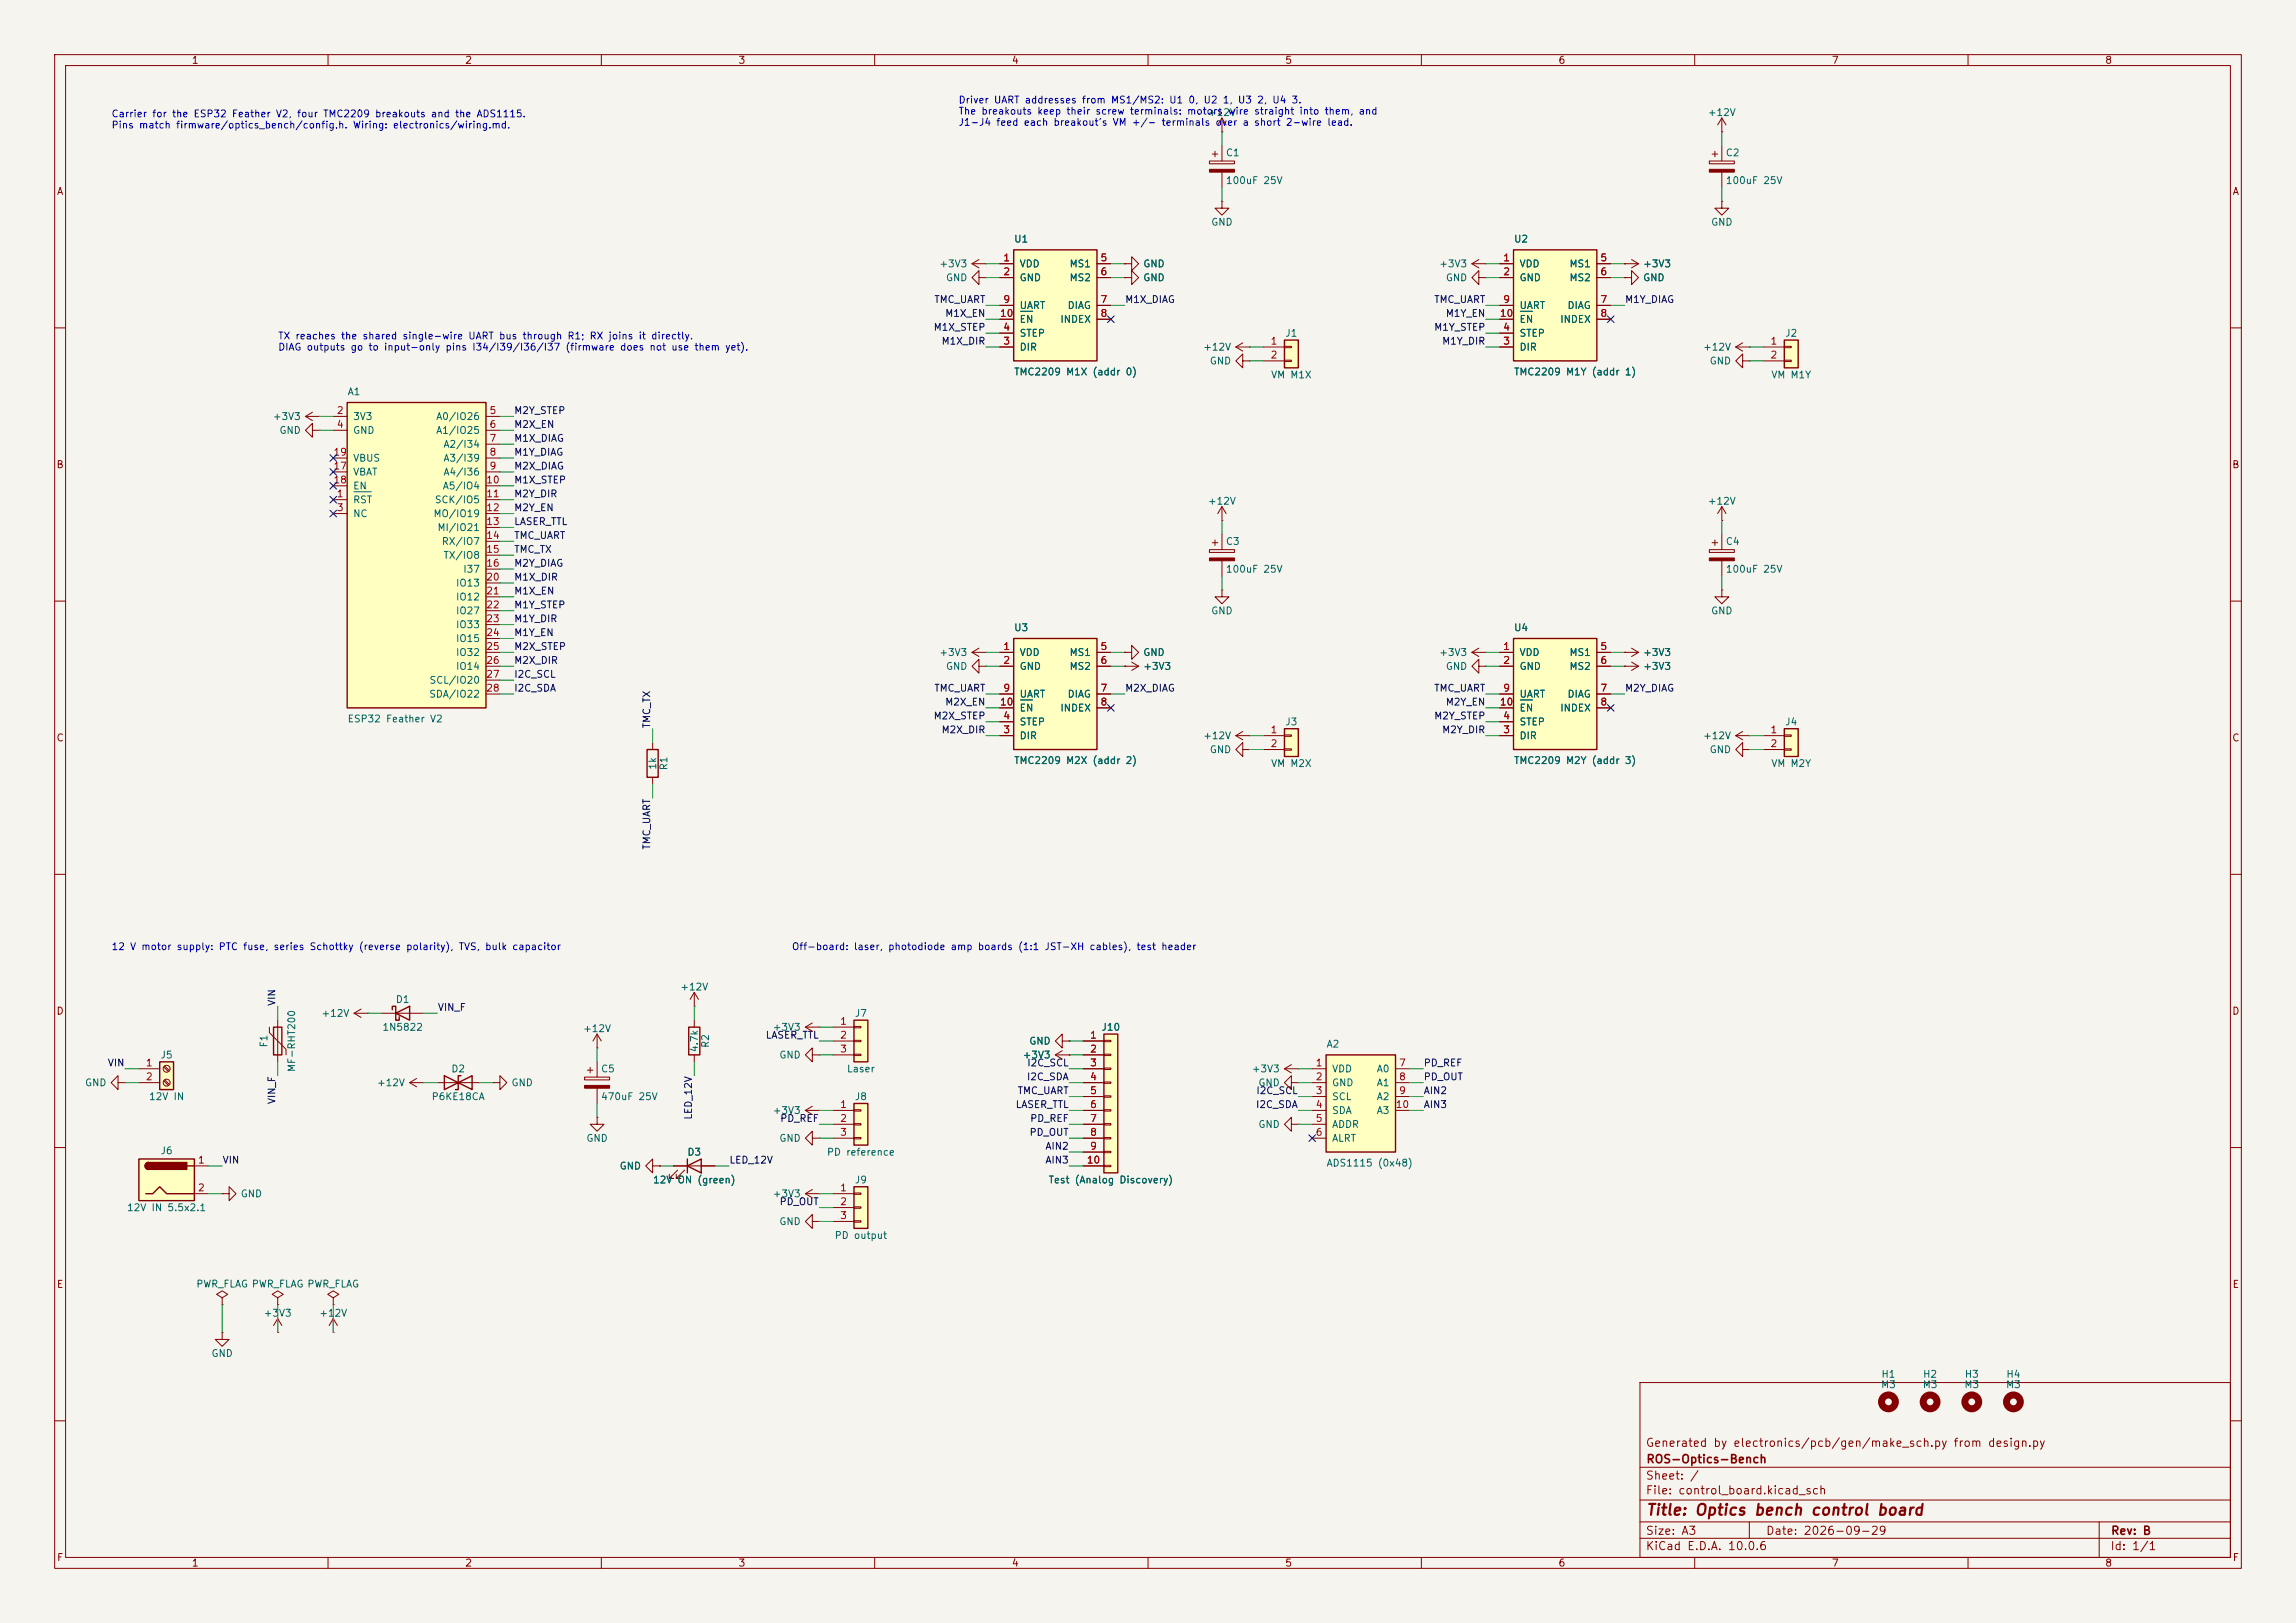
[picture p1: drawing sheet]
<svg xmlns="http://www.w3.org/2000/svg" width="420mm" height="297mm" viewBox="0 0 420 297" stroke-linecap="round" stroke-linejoin="round" font-family="sans-serif">
<defs><g id="words">
<text font-size="2" fill="#840000" x="301" y="277.8">Title: Optics bench control board</text>
<g font-size="1.5" fill="#840000">
<text x="300.9" y="265.1">Generated by electronics/pcb/gen/make_sch.py from design.py</text>
<text x="301" y="268.1">ROS-Optics-Bench</text>
<text x="300.9" y="273.8">File: control_board.kicad_sch</text>
<text x="300.9" y="271.1">Sheet: /</text>
<text x="300.9" y="281.2">Size: A3</text>
<text x="322.9" y="281.2">Date: 2026-09-29</text>
<text x="386" y="281.2">Rev: B</text>
<text x="300.9" y="284">KiCad E.D.A. 10.0.6</text>
<text x="385.9" y="284">Id: 1/1</text>
</g>
<g font-size="1.3" fill="#840000">
<text x="35" y="12">1</text>
<text x="85" y="12">2</text>
<text x="135" y="12">3</text>
<text x="185" y="12">4</text>
<text x="235" y="12">5</text>
<text x="285" y="12">6</text>
<text x="335" y="12">7</text>
<text x="385" y="12">8</text>
<text x="10.3" y="36">A</text>
<text x="408.3" y="36">A</text>
<text x="10.2" y="86">B</text>
<text x="408.2" y="86">B</text>
<text x="10.2" y="136">C</text>
<text x="408.2" y="136">C</text>
<text x="10.2" y="186">D</text>
<text x="408.2" y="186">D</text>
<text x="10.3" y="236">E</text>
<text x="408.3" y="236">E</text>
<text x="10.3" y="286">F</text>
<text x="35" y="287">1</text>
<text x="85" y="287">2</text>
<text x="135" y="287">3</text>
<text x="185" y="287">4</text>
<text x="235" y="287">5</text>
<text x="285" y="287">6</text>
<text x="335" y="287">7</text>
<text x="385" y="287">8</text>
<text x="408.3" y="286">F</text>
</g>
<g font-size="1.3" fill="#0000c2">
<text x="20.3" y="21.8">Carrier for the ESP32 Feather V2, four TMC2209 breakouts and the ADS1115.</text>
<text x="20.3" y="23.8">Pins match firmware/optics_bench/config.h. Wiring: electronics/wiring.md.</text>
<text x="175.2" y="19.2">Driver UART addresses from MS1/MS2: U1 0, U2 1, U3 2, U4 3.</text>
<text x="175.2" y="21.3">The breakouts keep their screw terminals: motors wire straight into them, and</text>
<text x="175.2" y="23.3">J1-J4 feed each breakout's VM +/- terminals over a short 2-wire lead.</text>
<text x="50.8" y="62.4">TX reaches the shared single-wire UART bus through R1; RX joins it directly.</text>
<text x="50.8" y="64.5">DIAG outputs go to input-only pins I34/I39/I36/I37 (firmware does not use them yet).</text>
<text x="20.3" y="174.2">12 V motor supply: PTC fuse, series Schottky (reverse polarity), TVS, bulk capacitor</text>
<text x="144.8" y="174.2">Off-board: laser, photodiode amp boards (1:1 JST-XH cables), test header</text>
</g>
<g font-size="1.3" fill="#006464">
<text x="220.9" y="21.5">+12V</text>
<text x="312.3" y="21.5">+12V</text>
<text x="224.1" y="28.9">C1</text>
<text x="315.6" y="28.9">C2</text>
<text x="224.1" y="34">100uF 25V</text>
<text x="315.6" y="34">100uF 25V</text>
<text x="221.5" y="41.6">GND</text>
<text x="312.9" y="41.6">GND</text>
<text x="185.4" y="44.7">U1</text>
<text x="276.8" y="44.7">U2</text>
<text x="171.7" y="49.2">+3V3</text>
<text x="172.9" y="51.8">GND</text>
<text x="186.4" y="49.2">VDD</text>
<text x="186.4" y="51.8">GND</text>
<text x="195.5" y="49.2">MS1</text>
<text x="195.5" y="51.8">MS2</text>
<text x="209" y="49.2">GND</text>
<text x="209" y="51.8">GND</text>
<text x="263.2" y="49.2">+3V3</text>
<text x="264.4" y="51.8">GND</text>
<text x="277.8" y="49.2">VDD</text>
<text x="277.8" y="51.8">GND</text>
<text x="287" y="49.2">MS1</text>
<text x="287" y="51.8">MS2</text>
<text x="300.5" y="49.2">+3V3</text>
<text x="300.5" y="51.8">GND</text>
<text x="186.4" y="56.8">UART</text>
<text x="186.4" y="59.4">EN</text>
<text x="193.9" y="59.4">INDEX</text>
<text x="195.2" y="56.8">DIAG</text>
<text x="277.8" y="56.8">UART</text>
<text x="277.8" y="59.4">EN</text>
<text x="285.3" y="59.4">INDEX</text>
<text x="286.6" y="56.8">DIAG</text>
<text x="186.4" y="64.5">DIR</text>
<text x="186.4" y="61.9">STEP</text>
<text x="220" y="64.5">+12V</text>
<text x="235" y="61.9">J1</text>
<text x="277.8" y="64.5">DIR</text>
<text x="277.8" y="61.9">STEP</text>
<text x="311.4" y="64.5">+12V</text>
<text x="326.4" y="61.9">J2</text>
<text x="185.4" y="69">TMC2209 M1X (addr 0)</text>
<text x="221.2" y="67">GND</text>
<text x="232.4" y="69.5">VM M1X</text>
<text x="276.8" y="69">TMC2209 M1Y (addr 1)</text>
<text x="312.6" y="67">GND</text>
<text x="323.9" y="69.5">VM M1Y</text>
<text x="49.8" y="77.2">+3V3</text>
<text x="63.5" y="72.6">A1</text>
<text x="64.5" y="77.2">3V3</text>
<text x="79.7" y="77.2">A0/IO26</text>
<text x="51" y="79.7">GND</text>
<text x="64.5" y="79.7">GND</text>
<text x="79.7" y="79.7">A1/IO25</text>
<text x="81" y="82.2">A2/I34</text>
<text x="64.5" y="87.3">VBAT</text>
<text x="64.5" y="89.9">EN</text>
<text x="64.5" y="84.8">VBUS</text>
<text x="80.9" y="89.9">A5/IO4</text>
<text x="81" y="84.8">A3/I39</text>
<text x="81" y="87.3">A4/I36</text>
<text x="64.5" y="92.4">RST</text>
<text x="64.5" y="94.9">NC</text>
<text x="79.2" y="94.9">MO/IO19</text>
<text x="79.4" y="92.4">SCK/IO5</text>
<text x="220.9" y="92.7">+12V</text>
<text x="312.3" y="92.7">+12V</text>
<text x="79.9" y="97.5">MI/IO21</text>
<text x="80.7" y="100">RX/IO7</text>
<text x="224.1" y="100">C3</text>
<text x="315.6" y="100">C4</text>
<text x="81" y="102.6">TX/IO8</text>
<text x="83.3" y="107.6">IO13</text>
<text x="84.6" y="105.1">I37</text>
<text x="224.1" y="105.1">100uF 25V</text>
<text x="315.6" y="105.1">100uF 25V</text>
<text x="83.3" y="110.2">IO12</text>
<text x="83.3" y="112.7">IO27</text>
<text x="221.5" y="112.7">GND</text>
<text x="312.9" y="112.7">GND</text>
<text x="83.3" y="115.3">IO33</text>
<text x="83.3" y="117.8">IO15</text>
<text x="185.4" y="115.8">U3</text>
<text x="276.8" y="115.8">U4</text>
<text x="78.5" y="125.4">SCL/IO20</text>
<text x="83.3" y="120.3">IO32</text>
<text x="83.3" y="122.9">IO14</text>
<text x="171.7" y="120.3">+3V3</text>
<text x="172.9" y="122.9">GND</text>
<text x="186.4" y="120.3">VDD</text>
<text x="186.4" y="122.9">GND</text>
<text x="195.5" y="120.3">MS1</text>
<text x="195.5" y="122.9">MS2</text>
<text x="209" y="120.3">GND</text>
<text x="209" y="122.9">+3V3</text>
<text x="263.2" y="120.3">+3V3</text>
<text x="264.4" y="122.9">GND</text>
<text x="277.8" y="120.3">VDD</text>
<text x="277.8" y="122.9">GND</text>
<text x="287" y="120.3">MS1</text>
<text x="287" y="122.9">MS2</text>
<text x="300.5" y="120.3">+3V3</text>
<text x="300.5" y="122.9">+3V3</text>
<text x="78.4" y="128">SDA/IO22</text>
<text x="186.4" y="128">UART</text>
<text x="186.4" y="130.5">EN</text>
<text x="193.9" y="130.5">INDEX</text>
<text x="195.2" y="128">DIAG</text>
<text x="277.8" y="128">UART</text>
<text x="277.8" y="130.5">EN</text>
<text x="285.3" y="130.5">INDEX</text>
<text x="286.6" y="128">DIAG</text>
<text x="63.5" y="132.5">ESP32 Feather V2</text>
<text x="186.4" y="135.6">DIR</text>
<text x="186.4" y="133">STEP</text>
<text x="220" y="135.6">+12V</text>
<text x="235" y="133">J3</text>
<text x="277.8" y="135.6">DIR</text>
<text x="277.8" y="133">STEP</text>
<text x="311.4" y="135.6">+12V</text>
<text x="326.4" y="133">J4</text>
<text x="120.3" y="140.9" transform="rotate(-90 120.3 140.9)">1k</text>
<text x="122.4" y="141.1" transform="rotate(-90 122.4 141.1)">R1</text>
<text x="185.4" y="140.1">TMC2209 M2X (addr 2)</text>
<text x="221.2" y="138.1">GND</text>
<text x="232.4" y="140.7">VM M2X</text>
<text x="276.8" y="140.1">TMC2209 M2Y (addr 3)</text>
<text x="312.6" y="138.1">GND</text>
<text x="323.9" y="140.7">VM M2Y</text>
<text x="72.3" y="183.8">D1</text>
<text x="124.3" y="181.6">+12V</text>
<text x="49.2" y="191.8" transform="rotate(-90 49.2 191.8)">F1</text>
<text x="58.7" y="186.4">+12V</text>
<text x="69.8" y="188.9">1N5822</text>
<text x="106.6" y="189.2">+12V</text>
<text x="130" y="191.9" transform="rotate(-90 130 191.9)">R2</text>
<text x="141.2" y="188.9">+3V3</text>
<text x="156.3" y="186.4">J7</text>
<text x="188.2" y="191.5">GND</text>
<text x="201.4" y="188.9">J10</text>
<text x="29.3" y="194">J5</text>
<text x="54.3" y="196.3" transform="rotate(-90 54.3 196.3)">MF-RHT200</text>
<text x="82.5" y="196.5">D2</text>
<text x="109.8" y="196.5">C5</text>
<text x="128" y="192.7" transform="rotate(-90 128 192.7)">4.7k</text>
<text x="142.5" y="194">GND</text>
<text x="154.8" y="196.5">Laser</text>
<text x="187" y="194">+3V3</text>
<text x="228.9" y="196.5">+3V3</text>
<text x="242.6" y="192">A2</text>
<text x="243.6" y="196.5">VDD</text>
<text x="251.7" y="196.5">A0</text>
<text x="15.5" y="199.1">GND</text>
<text x="27.1" y="201.6">12V IN</text>
<text x="68.9" y="199.1">+12V</text>
<text x="78.9" y="201.6">P6KE18CA</text>
<text x="93.5" y="199.1">GND</text>
<text x="109.8" y="201.6">470uF 25V</text>
<text x="156.3" y="201.6">J8</text>
<text x="230.1" y="199.1">GND</text>
<text x="243.6" y="199.1">GND</text>
<text x="243.6" y="201.6">SCL</text>
<text x="251.7" y="199.1">A1</text>
<text x="251.7" y="201.6">A2</text>
<text x="107.2" y="209.2">GND</text>
<text x="141.2" y="204.2">+3V3</text>
<text x="142.5" y="209.2">GND</text>
<text x="230.1" y="206.7">GND</text>
<text x="243.6" y="204.2">SDA</text>
<text x="243.6" y="206.7">ADDR</text>
<text x="243.6" y="209.2">ALRT</text>
<text x="251.7" y="204.2">A3</text>
<text x="29.3" y="211.5">J6</text>
<text x="113.2" y="214.3">GND</text>
<text x="125.6" y="211.8">D3</text>
<text x="151.2" y="211.8">PD reference</text>
<text x="242.6" y="213.8">ADS1115 (0x48)</text>
<text x="23.1" y="221.9">12V IN 5.5x2.1</text>
<text x="43.9" y="219.4">GND</text>
<text x="119.3" y="216.9">12V ON (green)</text>
<text x="141.2" y="219.4">+3V3</text>
<text x="156.3" y="216.9">J9</text>
<text x="191.7" y="216.9">Test (Analog Discovery)</text>
<text x="142.5" y="224.5">GND</text>
<text x="152.6" y="227">PD output</text>
<text x="35.8" y="235.9">PWR_FLAG PWR_FLAG PWR_FLAG</text>
<text x="48.1" y="241.2">+3V3</text>
<text x="58.3" y="241.2">+12V</text>
<text x="38.6" y="248.6">GND</text>
<text x="344" y="254.3">M3</text>
<text x="344" y="252.4">H1</text>
<text x="351.6" y="254.3">M3</text>
<text x="351.7" y="252.4">H2</text>
<text x="359.2" y="254.3">M3</text>
<text x="359.3" y="252.4">H3</text>
<text x="366.8" y="254.3">M3</text>
<text x="366.9" y="252.4">H4</text>
</g>
<g font-size="1.3" fill="#a90000">
<text x="183.4" y="48.1">1</text>
<text x="183.4" y="50.7">2</text>
<text x="201.2" y="48.1">5</text>
<text x="201.2" y="50.7">6</text>
<text x="274.9" y="48.1">1</text>
<text x="274.9" y="50.7">2</text>
<text x="292.6" y="48.1">5</text>
<text x="292.6" y="50.7">6</text>
<text x="182.8" y="58.3">10</text>
<text x="183.4" y="55.7">9</text>
<text x="201.2" y="55.7">7</text>
<text x="201.2" y="58.3">8</text>
<text x="274.3" y="58.3">10</text>
<text x="274.9" y="55.7">9</text>
<text x="292.6" y="55.7">7</text>
<text x="292.6" y="58.3">8</text>
<text x="183.4" y="63.4">3</text>
<text x="183.4" y="60.8">4</text>
<text x="232.3" y="63.4">1</text>
<text x="232.3" y="65.9">2</text>
<text x="274.9" y="63.4">3</text>
<text x="274.9" y="60.8">4</text>
<text x="323.8" y="63.4">1</text>
<text x="323.8" y="65.9">2</text>
<text x="61.5" y="76.1">2</text>
<text x="89.4" y="76.1">5</text>
<text x="60.9" y="83.7">19</text>
<text x="61.5" y="78.6">4</text>
<text x="89.4" y="78.6">6</text>
<text x="89.4" y="81.1">7</text>
<text x="89.4" y="83.7">8</text>
<text x="60.9" y="86.2">17</text>
<text x="60.9" y="88.8">18</text>
<text x="88.8" y="88.8">10</text>
<text x="89.4" y="86.2">9</text>
<text x="61.5" y="91.3">1</text>
<text x="61.5" y="93.8">3</text>
<text x="88.8" y="91.3">11</text>
<text x="88.8" y="93.8">12</text>
<text x="88.8" y="96.4">13</text>
<text x="88.8" y="98.9">14</text>
<text x="88.8" y="101.5">15</text>
<text x="88.8" y="104">16</text>
<text x="88.8" y="106.5">20</text>
<text x="88.8" y="109.1">21</text>
<text x="88.8" y="111.6">22</text>
<text x="88.8" y="114.2">23</text>
<text x="88.8" y="116.7">24</text>
<text x="88.8" y="119.2">25</text>
<text x="183.4" y="119.2">1</text>
<text x="201.2" y="119.2">5</text>
<text x="274.9" y="119.2">1</text>
<text x="292.6" y="119.2">5</text>
<text x="88.8" y="121.8">26</text>
<text x="88.8" y="124.3">27</text>
<text x="183.4" y="121.8">2</text>
<text x="201.2" y="121.8">6</text>
<text x="274.9" y="121.8">2</text>
<text x="292.6" y="121.8">6</text>
<text x="88.8" y="126.9">28</text>
<text x="182.8" y="129.4">10</text>
<text x="183.4" y="131.9">4</text>
<text x="183.4" y="126.9">9</text>
<text x="201.2" y="126.9">7</text>
<text x="201.2" y="129.4">8</text>
<text x="274.3" y="129.4">10</text>
<text x="274.9" y="131.9">4</text>
<text x="274.9" y="126.9">9</text>
<text x="292.6" y="126.9">7</text>
<text x="292.6" y="129.4">8</text>
<text x="183.4" y="134.5">3</text>
<text x="232.3" y="134.5">1</text>
<text x="232.3" y="137">2</text>
<text x="274.9" y="134.5">3</text>
<text x="323.8" y="134.5">1</text>
<text x="323.8" y="137">2</text>
<text x="153.6" y="187.8">1</text>
<text x="153.6" y="190.4">2</text>
<text x="199.3" y="190.4">1</text>
<text x="26.6" y="195.4">1</text>
<text x="26.6" y="198">2</text>
<text x="153.6" y="192.9">3</text>
<text x="199.3" y="192.9">2</text>
<text x="199.3" y="195.4">3</text>
<text x="199.3" y="198">4</text>
<text x="240.6" y="195.4">1</text>
<text x="240.6" y="198">2</text>
<text x="255.8" y="195.4">7</text>
<text x="255.8" y="198">8</text>
<text x="153.6" y="203.1">1</text>
<text x="199.3" y="200.5">5</text>
<text x="199.3" y="203.1">6</text>
<text x="240.6" y="200.5">3</text>
<text x="240.6" y="203.1">4</text>
<text x="255.2" y="203.1">10</text>
<text x="255.8" y="200.5">9</text>
<text x="153.6" y="205.6">2</text>
<text x="153.6" y="208.1">3</text>
<text x="199.3" y="205.6">7</text>
<text x="199.3" y="208.1">8</text>
<text x="240.6" y="205.6">5</text>
<text x="240.6" y="208.1">6</text>
<text x="36.1" y="213.2">1</text>
<text x="198.7" y="213.2">10</text>
<text x="199.3" y="210.7">9</text>
<text x="36.1" y="218.3">2</text>
<text x="153.6" y="218.3">1</text>
<text x="153.6" y="220.8">2</text>
<text x="153.6" y="223.4">3</text>
</g>
<g font-size="1.3" fill="#0f0f0f">
<text x="170.8" y="55.8">TMC_UART</text>
<text x="172.8" y="58.3">M1X_EN</text>
<text x="205.7" y="55.8">M1X_DIAG</text>
<text x="262.2" y="55.8">TMC_UART</text>
<text x="264.4" y="58.3">M1Y_EN</text>
<text x="297.2" y="55.8">M1Y_DIAG</text>
<text x="170.7" y="60.8">M1X_STEP</text>
<text x="172.1" y="63.4">M1X_DIR</text>
<text x="262.2" y="60.8">M1Y_STEP</text>
<text x="263.7" y="63.4">M1Y_DIR</text>
<text x="94" y="76.1">M2Y_STEP</text>
<text x="94" y="78.6">M2X_EN</text>
<text x="94" y="81.2">M1X_DIAG</text>
<text x="94" y="83.7">M1Y_DIAG</text>
<text x="94" y="86.2">M2X_DIAG</text>
<text x="94" y="88.8">M1X_STEP</text>
<text x="94" y="91.3">M2Y_DIR</text>
<text x="94" y="93.9">M2Y_EN</text>
<text x="94" y="96.4">LASER_TTL</text>
<text x="94" y="101.5">TMC_TX</text>
<text x="94" y="98.9">TMC_UART</text>
<text x="94" y="104">M2Y_DIAG</text>
<text x="94" y="106.6">M1X_DIR</text>
<text x="94" y="109.1">M1X_EN</text>
<text x="94" y="111.6">M1Y_STEP</text>
<text x="94" y="119.3">M2X_STEP</text>
<text x="94" y="114.2">M1Y_DIR</text>
<text x="94" y="116.7">M1Y_EN</text>
<text x="94" y="121.8">M2X_DIR</text>
<text x="94" y="124.3">I2C_SCL</text>
<text x="94" y="126.9">I2C_SDA</text>
<text x="170.7" y="132">M2X_STEP</text>
<text x="170.8" y="126.9">TMC_UART</text>
<text x="172.8" y="129.4">M2X_EN</text>
<text x="205.7" y="126.9">M2X_DIAG</text>
<text x="262.2" y="126.9">TMC_UART</text>
<text x="262.2" y="132">M2Y_STEP</text>
<text x="264.4" y="129.4">M2Y_EN</text>
<text x="297.2" y="126.9">M2Y_DIAG</text>
<text x="119.3" y="133.4" transform="rotate(-90 119.3 133.4)">TMC_TX</text>
<text x="172.1" y="134.5">M2X_DIR</text>
<text x="263.7" y="134.5">M2Y_DIR</text>
<text x="119.3" y="155.6" transform="rotate(-90 119.3 155.6)">TMC_UART</text>
<text x="50.7" y="184.2" transform="rotate(-90 50.7 184.2)">VIN</text>
<text x="80" y="185.3">VIN_F</text>
<text x="140" y="190.4">LASER_TTL</text>
<text x="19.6" y="195.5">VIN</text>
<text x="187.7" y="198">I2C_SDA</text>
<text x="187.8" y="195.5">I2C_SCL</text>
<text x="260.3" y="195.5">PD_REF</text>
<text x="260.3" y="198">PD_OUT</text>
<text x="50.7" y="202.2" transform="rotate(-90 50.7 202.2)">VIN_F</text>
<text x="185.7" y="203.1">LASER_TTL</text>
<text x="186" y="200.5">TMC_UART</text>
<text x="229.6" y="203.1">I2C_SDA</text>
<text x="229.7" y="200.5">I2C_SCL</text>
<text x="260.3" y="200.5">AIN2</text>
<text x="260.3" y="203.1">AIN3</text>
<text x="126.9" y="205" transform="rotate(-90 126.9 205)">LED_12V</text>
<text x="142.6" y="205.6">PD_REF</text>
<text x="188.2" y="208.2">PD_OUT</text>
<text x="188.3" y="205.6">PD_REF</text>
<text x="40.6" y="213.2">VIN</text>
<text x="133.3" y="213.2">LED_12V</text>
<text x="191.1" y="210.7">AIN2</text>
<text x="191.1" y="213.2">AIN3</text>
<text x="142.5" y="220.9">PD_OUT</text>
</g>
</g></defs>
<path d="M0 0h420v297h-420z" fill="#f5f4ef" stroke="#f5f4ef" stroke-width=".18"/>
<g fill="none" stroke="#840000" stroke-width=".18">
<path d="M10 10h400v277h-400zM12 12h396v273h-396zM60 10v2M110 10v2M160 10v2M210 10v2M260 10v2M310 10v2M360 10v2M312.7 29.5h4.5v.5h-4.5zM313.2 28.2h1M313.7 27.7v1"/>
<path d="M315 24.1h.1M315 36.8v1.3h1.2l-1.2 1.3-1.3-1.3h1.3M315 36.8h.1M315 21.6v2.5M315 26.7v2.8M315 31.5v2.8M315 21.6l-.8 1.3M315 21.6l.7 1.3M10 60h2M408 60h2M10 110h2M269.2 119.4l1.3 .7"/>
<path d="M269.2 119.4h2.6M270.5 118.6l-1.3 .8M271.8 119.4h.1M408 110h2M270.5 121.9v-1.2l-1.3 1.2 1.3 1.3v-1.3h1.3M271.8 121.9h.1M10 160h2M408 160h2M10 210h2M408 210h2M300 253h108v32h-108zM10 260h2"/>
<path d="M300 278.5h108M300 274.5h108M300 268.5h108M320 278.5v3M384 278.5v6.5M408 260h2M60 285v2M110 285v2M160 285v2M210 285v2M260 285v2M300 281.5h108"/>
<path d="M310 285v2M360 285v2"/>
</g>
<path d="M312.7 31h4.5v.5h-4.5z" fill="#840000" stroke="#840000" stroke-width=".18"/>
<path d="M326.4 62.2h2.5v5.1h-2.5z" fill="#ffffc2"/>
<path d="M326.4 62.2h2.5v5.1h-2.5z" fill="none" stroke="#840000" stroke-width=".25"/>
<g fill="none" stroke="#840000" stroke-width=".18">
<path d="M317.5 63.5h2.5M317.5 63.5l1.3 .8M318.8 66v-1.2l-1.3 1.2 1.3 1.3v-1.3h1.2M318.8 62.7l-1.3 .8M320 63.5h.1M320 66h.1M322.6 63.5h3.8M322.6 66h3.8M326.4 63.4h1.3v.2h-1.3zM326.4 65.9h1.3v.3h-1.3zM297.2 119.4h.1M297.2 119.4h2.5"/>
<path d="M298.4 118.6l1.3 .8M299.7 119.4l-1.3 .7M297.2 121.9h.1M297.2 121.9h2.5M298.4 121.2l1.3 .7M299.7 121.9l-1.3 .8"/>
</g>
<path d="M185.4 45.7h15.3v20.3h-15.3z" fill="#ffffc2"/>
<path d="M185.4 45.7h15.3v20.3h-15.3z" fill="none" stroke="#840000" stroke-width=".25"/>
<path d="M182.9 48.3h2.5M182.9 50.8h2.5M182.9 55.9h2.5M182.9 58.4h2.5M200.7 48.3h2.5M200.7 50.8h2.5M200.7 55.9h2.5M200.7 58.4h2.5M182.9 63.5h2.5M182.9 61h2.5" fill="none" stroke="#840000" stroke-width=".18"/>
<path d="M186.7 57h2.2" fill="none" stroke="#006464" stroke-width=".18"/>
<path d="M63.5 73.7h25.4v55.8h-25.4z" fill="#ffffc2"/>
<path d="M63.5 73.7h25.4v55.8h-25.4z" fill="none" stroke="#840000" stroke-width=".25"/>
<g fill="none" stroke="#840000" stroke-width=".18">
<path d="M177.8 48.3l1.3 .7M177.8 48.3h2.5M179.1 47.5l-1.3 .8M180.3 48.3h.1M55.9 76.2h2.5M55.9 76.2l1.2 .8M57.1 78.7v-1.2l-1.2 1.2 1.2 1.3v-1.3h1.3M57.1 75.4l-1.2 .8M58.4 76.2h.1M58.4 78.7h.1M61 76.2h2.5M61 78.7h2.5"/>
<path d="M88.9 76.2h2.5M88.9 78.7h2.5M61 91.4h2.5M61 94h2.5M61 83.8h2.5M61 86.4h2.5M61 88.9h2.5M88.9 91.4h2.5M88.9 94h2.5M88.9 81.3h2.5M88.9 83.8h2.5M88.9 86.4h2.5"/>
<path d="M88.9 88.9h2.5M88.9 96.5h2.5M88.9 99.1h2.5M88.9 101.6h2.5M88.9 104.1h2.5M88.9 106.7h2.5M88.9 109.2h2.5M88.9 111.8h2.5M88.9 114.3h2.5M88.9 116.8h2.5M88.9 119.4h2.5M88.9 121.9h2.5"/>
<path d="M88.9 124.5h2.5M88.9 127h2.5"/>
</g>
<path d="M64.7 90h3.2" fill="none" stroke="#006464" stroke-width=".18"/>
<path d="M276.9 45.7h15.2v20.3h-15.2z" fill="#ffffc2"/>
<path d="M276.9 45.7h15.2v20.3h-15.2zM118.4 137.2h2v5h-2zM50 188h1.6v5h-1.6zM71.8 184.8v-.6h.6v2.5h.6v-.6M72.4 185.4l2.5-1.2v2.5zM81.3 196.9v2.5l5.1-2.5v2.5zM84.3 196.9h-.5v2.5h-.5" fill="none" stroke="#840000" stroke-width=".25"/>
<g fill="none" stroke="#840000" stroke-width=".18">
<path d="M179.1 50.8v-1.3l-1.3 1.3 1.3 1.3v-1.3h1.2M180.3 50.8h.1M205.7 48.3h1.3v-1.3l1.3 1.3-1.3 1.2v-1.2M205.7 48.3h.1M205.7 50.8h1.3v-1.3l1.3 1.3-1.3 1.3v-1.3M205.7 50.8h.1M269.2 48.3h2.6M269.2 48.3l1.3 .7M270.5 50.8v-1.3l-1.3 1.3 1.3 1.3v-1.3h1.3M270.5 47.5l-1.3 .8M271.8 48.3h.1M271.8 50.8h.1"/>
<path d="M274.3 48.3h2.6M274.3 50.8h2.6M274.3 55.9h2.6M274.3 58.4h2.6M292.1 48.3h2.5M292.1 50.8h2.5M292.1 55.9h2.5M292.1 58.4h2.5M297.2 48.3h.1M297.2 50.8h1.2v-1.3l1.3 1.3-1.3 1.3v-1.3M297.2 50.8h.1M297.2 48.3h2.5"/>
<path d="M298.4 47.5l1.3 .8M299.7 48.3l-1.3 .7M274.3 63.5h2.6M274.3 61h2.6M221.7 99.3h1.1M222.2 98.8v1M223.5 95.3h.1M223.5 92.7v2.6M223.5 97.8v2.8M223.5 92.7l-.7 1.3M223.5 92.7l.8 1.3M221.2 100.6h4.6v.5h-4.6z"/>
<path d="M223.5 102.6v2.8M119.4 135.9v1.3M119.4 142.2v1.3M49.3 188v1l3 3v1M50.8 186.7v7.6M64.8 185.4h2.5M64.8 185.4l1.2 .8M66 184.7l-1.2 .7M67.3 185.4h.1M69.8 185.4h7.7M74.9 198.1h2.6M74.9 198.1l1.3 .8"/>
<path d="M76.2 197.4l-1.3 .7M77.5 198.1h.1M80 198.1h7.6M90.2 198.1h1.2v-1.2l1.3 1.2-1.3 1.3v-1.3M90.2 198.1h.1M50.8 243.8h.1M50.8 241.3l-.8 1.3M50.8 241.3l.8 1.3M50.8 241.3v2.5"/>
</g>
<path d="M278.1 57h2.2" fill="none" stroke="#006464" stroke-width=".18"/>
<path d="M221.2 102.1h4.6v.5h-4.6z" fill="#840000" stroke="#840000" stroke-width=".18"/>
<path d="M29.2 194.3h2.5v5.1h-2.5z" fill="#ffffc2"/>
<path d="M29.2 194.3h2.5v5.1h-2.5z" fill="none" stroke="#840000" stroke-width=".25"/>
<g fill="none" stroke="#840000" stroke-width=".18">
<path d="M25.4 195.6h3.8M25.4 198.1h3.8M29.9 195.2l.9 .9M29.9 197.8l.9 .8M30.1 195.1l.9 .8M30.1 197.6l.9 .9"/>
<circle cx="30.5" cy="198.1" r=".63"/>
<circle cx="30.5" cy="195.6" r=".63"/>
</g>
<path d="M242.6 193h12.7v17.8h-12.7z" fill="#ffffc2"/>
<path d="M242.6 193h12.7v17.8h-12.7z" fill="none" stroke="#840000" stroke-width=".25"/>
<path d="M223.5 108v1.2h1.3l-1.3 1.3-1.3-1.3h1.3M223.5 108h.1M240 195.6h2.6M240 198.1h2.6M255.3 195.6h2.5M255.3 198.1h2.5M240 200.7h2.6M240 203.2h2.6M240 205.7h2.6M240 208.3h2.6M255.3 200.7h2.5M255.3 203.2h2.5" fill="none" stroke="#840000" stroke-width=".18"/>
<path d="M234.9 133.4h2.6v5h-2.6z" fill="#ffffc2"/>
<path d="M234.9 133.4h2.6v5h-2.6z" fill="none" stroke="#840000" stroke-width=".25"/>
<g fill="none" stroke="#840000" stroke-width=".18">
<path d="M226.1 134.6h2.5M226.1 134.6l1.2 .8M227.3 133.9l-1.2 .7M228.6 134.6h.1M231.1 134.6h3.8M231.1 137.2h3.8M234.9 134.5h1.3v.2h-1.3zM234.9 137h1.3v.3h-1.3zM21.6 198.1v-1.2l-1.3 1.2 1.3 1.3v-1.3h1.3M22.9 198.1h.1M234.9 195.6l1.3 .7M234.9 195.6h2.6"/>
<path d="M236.2 198.1v-1.2l-1.3 1.2 1.3 1.3v-1.3h1.3M236.2 194.8l-1.3 .8M237.5 198.1h.1M237.5 195.6h.1M236.2 205.7v-1.2l-1.3 1.2 1.3 1.3v-1.3h1.3M237.5 205.7h.1"/>
</g>
<path d="M25.4 212.1h10.2v7.6h-10.2z" fill="#ffffc2"/>
<path d="M25.4 212.1h10.2v7.6h-10.2zM26.7 218.4h1.2l1.3-1.2 1.3 1.2h5.1M27.2 212.7a.64 .64 0 0 0-.7 .7 .64 .64 0 0 0 .7 .6M34.3 213.4h1.3" fill="none" stroke="#840000" stroke-width=".25"/>
<g fill="#840000" stroke="#840000" stroke-width=".25">
<path d="M26.7 212.9l.5-.2v1.3a.63 .63 0 0 1-.6-.4 .63 .63 0 0 1 .1-.7z"/>
<path d="M27.2 212.7h7v1.3h-7z"/>
</g>
<g fill="none" stroke="#840000" stroke-width=".18">
<path d="M227.3 137.2v-1.3l-1.2 1.3 1.2 1.2v-1.2h1.3M228.6 137.2h.1M35.6 213.4h2.5M35.6 218.4h2.5M40.6 218.4h1.3v-1.2l1.3 1.2-1.3 1.3v-1.3M40.6 218.4h.1M40.6 237.5l1.1-.6-1.1-.7-1 .7 1 .6v1.3M40.6 238.8h.1M50.8 237.5l1-.6-1-.7-1 .7 1 .6v1.3M50.8 238.8h.1M61 237.5l1-.6-1-.7-1.1 .7 1.1 .6v1.3M61 238.8h.1"/>
<path d="M61 243.8h.1M61 241.3l-.8 1.3M61 241.3l.7 1.3M61 241.3v2.5"/>
</g>
<path d="M185.4 116.8h15.3v20.4h-15.3z" fill="#ffffc2"/>
<path d="M185.4 116.8h15.3v20.4h-15.3zM126 188h2v5h-2z" fill="none" stroke="#840000" stroke-width=".25"/>
<g fill="none" stroke="#840000" stroke-width=".18">
<path d="M177.8 119.4h2.5M177.8 119.4l1.3 .7M179.1 118.6l-1.3 .8M180.3 119.4h.1M182.9 119.4h2.5M200.7 119.4h2.5M179.1 121.9v-1.2l-1.3 1.2 1.3 1.3v-1.3h1.2M180.3 121.9h.1M182.9 121.9h2.5M182.9 134.6h2.5M182.9 132.1h2.5M182.9 127h2.5"/>
<path d="M182.9 129.5h2.5M200.7 121.9h2.5M200.7 127h2.5M200.7 129.5h2.5M106.9 197.1h4.6v.5h-4.6zM107.4 195.8h1.1M107.9 195.3v1M109.2 191.8h.1M109.2 189.2l-.7 1.3M109.2 189.2l.8 1.3M109.2 189.2v2.6M109.2 194.3v2.8"/>
<path d="M109.2 199.1v2.8M127 184.2h.1M127 181.6v2.6M127 186.7v1.3M127 193v1.3M127 181.6l-.8 1.3M127 181.6l.8 1.3M147.3 188l1.3 .7M147.3 188h2.6M148.6 193v-1.2l-1.3 1.2 1.3 1.3v-1.3h1.3M148.6 187.2l-1.3 .8M149.9 188h.1"/>
<path d="M149.9 193h.1M109.2 204.5v1.2h1.3l-1.3 1.3-1.3-1.3h1.3M109.2 204.5h.1M119.4 213.4v-1.3l-1.3 1.3 1.3 1.2v-1.2h1.2M120.6 213.4h.1M40.6 243.8v1.3h1.3l-1.3 1.3-1.2-1.3h1.2M40.6 243.8h.1"/>
</g>
<path d="M186.7 128.1h2.2" fill="none" stroke="#006464" stroke-width=".18"/>
<g fill="none" stroke="#840000" stroke-width="1.3">
<circle cx="345.4" cy="256.5" r="1.27"/>
<circle cx="353.1" cy="256.5" r="1.27"/>
<circle cx="360.7" cy="256.5" r="1.27"/>
<circle cx="368.3" cy="256.5" r="1.27"/>
</g>
<path d="M106.9 198.6h4.6v.5h-4.6z" fill="#840000" stroke="#840000" stroke-width=".18"/>
<path d="M201.9 189.2h2.6v25.4h-2.6z" fill="#ffffc2"/>
<path d="M201.9 189.2h2.6v25.4h-2.6z" fill="none" stroke="#840000" stroke-width=".25"/>
<g fill="none" stroke="#840000" stroke-width=".18">
<path d="M313.2 99.3h1M313.7 98.8v1M315 97.8v2.8M205.7 119.4h1.3v-1.3l1.3 1.3-1.3 1.3v-1.3M205.7 119.4h.1M312.7 100.6h4.5v.5h-4.5zM315 102.6v2.8M205.7 121.9h.1M205.7 121.9h2.6M207 121.2l1.3 .7M208.3 121.9l-1.3 .8M193 193h2.6"/>
<path d="M193 193l1.3 .8M194.3 190.5v-1.3l-1.3 1.3 1.3 1.3v-1.3h1.3M194.3 192.3l-1.3 .7M195.6 190.5h.1M195.6 193h.1M198.1 190.5h3.8M198.1 193h3.8M198.1 195.6h3.8M198.1 198.1h3.8M201.9 190.4h1.3v.2h-1.3zM201.9 192.9h1.3v.3h-1.3zM201.9 195.5h1.3v.2h-1.3z"/>
<path d="M201.9 198h1.3v.2h-1.3zM147.3 203.2h2.6M147.3 203.2l1.3 .8M148.6 202.4l-1.3 .8M149.9 203.2h.1M198.1 200.7h3.8M198.1 203.2h3.8M198.1 205.7h3.8M198.1 208.3h3.8M198.1 210.8h3.8M198.1 213.4h3.8M201.9 200.5h1.3v.3h-1.3z"/>
<path d="M201.9 203.1h1.3v.2h-1.3zM201.9 205.6h1.3v.3h-1.3zM201.9 208.2h1.3v.2h-1.3zM201.9 210.7h1.3v.2h-1.3zM201.9 213.2h1.3v.3h-1.3z"/>
</g>
<path d="M312.7 102.1h4.5v.5h-4.5z" fill="#840000" stroke="#840000" stroke-width=".18"/>
<path d="M156.2 186.7h2.5v7.6h-2.5z" fill="#ffffc2"/>
<path d="M156.2 186.7h2.5v7.6h-2.5z" fill="none" stroke="#840000" stroke-width=".25"/>
<g fill="none" stroke="#840000" stroke-width=".18">
<path d="M315 95.3h.1M315 92.7l-.8 1.3M315 92.7l.7 1.3M315 92.7v2.6M315 108v1.2h1.2l-1.2 1.3-1.3-1.3h1.3M315 108h.1M152.4 188h3.8M152.4 190.5h3.8M152.4 193h3.8M156.2 187.8h1.3v.3h-1.3zM156.2 190.4h1.3v.2h-1.3zM156.2 192.9h1.3v.3h-1.3z"/>
<path d="M147.3 218.4l1.3 .8M147.3 218.4h2.6M148.6 217.7l-1.3 .7M149.9 218.4h.1M148.6 223.5v-1.3l-1.3 1.3 1.3 1.3v-1.3h1.3M149.9 223.5h.1"/>
</g>
<path d="M156.2 201.9h2.5v7.7h-2.5z" fill="#ffffc2"/>
<path d="M156.2 201.9h2.5v7.7h-2.5z" fill="none" stroke="#840000" stroke-width=".25"/>
<path d="M152.4 203.2h3.8M152.4 205.7h3.8M152.4 208.3h3.8M156.2 203.1h1.3v.2h-1.3zM156.2 205.6h1.3v.3h-1.3zM156.2 208.2h1.3v.2h-1.3z" fill="none" stroke="#840000" stroke-width=".18"/>
<path d="M156.2 217.2h2.5v7.6h-2.5z" fill="#ffffc2"/>
<path d="M156.2 217.2h2.5v7.6h-2.5z" fill="none" stroke="#840000" stroke-width=".25"/>
<path d="M152.4 218.4h3.8M156.2 218.3h1.3v.3h-1.3zM152.4 221h3.8M152.4 223.5h3.8M156.2 220.9h1.3v.2h-1.3zM156.2 223.4h1.3v.2h-1.3z" fill="none" stroke="#840000" stroke-width=".18"/>
<path d="M326.4 133.4h2.5v5h-2.5z" fill="#ffffc2"/>
<path d="M326.4 133.4h2.5v5h-2.5z" fill="none" stroke="#840000" stroke-width=".25"/>
<g fill="none" stroke="#840000" stroke-width=".18">
<path d="M221.2 29.5h4.6v.5h-4.6zM221.7 28.2h1.1M222.2 27.7v1M223.5 24.1h.1M223.5 36.8v1.3h1.3l-1.3 1.3-1.3-1.3h1.3M223.5 36.8h.1M223.5 21.6l-.7 1.3M223.5 21.6l.8 1.3M223.5 21.6v2.5M223.5 26.7v2.8M223.5 31.5v2.8M317.5 134.6h2.5"/>
<path d="M317.5 134.6l1.3 .8M318.8 133.9l-1.3 .7M320 134.6h.1M322.6 134.6h3.8M322.6 137.2h3.8M326.4 134.5h1.3v.2h-1.3zM326.4 137h1.3v.3h-1.3zM148.6 208.3v-1.3l-1.3 1.3 1.3 1.3v-1.3h1.3M149.9 208.3h.1"/>
</g>
<path d="M221.2 31h4.6v.5h-4.6z" fill="#840000" stroke="#840000" stroke-width=".18"/>
<path d="M234.9 62.2h2.6v5.1h-2.6z" fill="#ffffc2"/>
<path d="M234.9 62.2h2.6v5.1h-2.6zM125.7 213.4l2.6-1.3v2.5zM125.7 212.1v2.5" fill="none" stroke="#840000" stroke-width=".25"/>
<g fill="none" stroke="#840000" stroke-width=".18">
<path d="M226.1 63.5h2.5M226.1 63.5l1.2 .8M227.3 66v-1.2l-1.2 1.2 1.2 1.3v-1.3h1.3M227.3 62.7l-1.2 .8M228.6 63.5h.1M228.6 66h.1M231.1 63.5h3.8M231.1 66h3.8M234.9 63.4h1.3v.2h-1.3zM234.9 65.9h1.3v.3h-1.3zM318.8 137.2v-1.3l-1.3 1.3 1.3 1.2v-1.2h1.2M320 137.2h.1"/>
<path d="M123.2 213.4h7.6M124 214.1l-1.6 1.5h.8h-.8v-.7M125.2 214.1l-1.5 1.5h.8h-.8v-.7"/>
</g>
<path d="M276.9 116.8h15.2v20.4h-15.2z" fill="#ffffc2"/>
<path d="M276.9 116.8h15.2v20.4h-15.2z" fill="none" stroke="#840000" stroke-width=".25"/>
<g fill="none" stroke="#840000" stroke-width=".18">
<path d="M182.9 48.3h2.5M182.9 50.8h2.5M182.9 55.9h2.5M182.9 58.4h2.5M200.7 48.3h2.5M200.7 50.8h2.5M200.7 55.9h2.5M200.7 58.4h2.5M205.7 48.3h.1M205.7 50.8h.1M274.3 48.3h2.6M274.3 50.8h2.6"/>
<path d="M274.3 55.9h2.6M274.3 58.4h2.6M292.1 48.3h2.5M292.1 50.8h2.5M292.1 55.9h2.5M292.1 58.4h2.5M297.2 48.3h.1M297.2 50.8h.1M182.9 63.5h2.5M182.9 61h2.5M274.3 63.5h2.6M274.3 61h2.6"/>
<path d="M182.9 119.4h2.5M200.7 119.4h2.5M205.7 119.4h.1M274.3 119.4h2.6M292.1 119.4h2.5M297.2 119.4h.1M182.9 121.9h2.5M182.9 134.6h2.5M182.9 132.1h2.5M182.9 127h2.5M182.9 129.5h2.5M200.7 121.9h2.5"/>
<path d="M200.7 127h2.5M200.7 129.5h2.5M205.7 121.9h.1M274.3 121.9h2.6M274.3 134.6h2.6M274.3 132.1h2.6M274.3 127h2.6M274.3 129.5h2.6M292.1 121.9h2.5M292.1 127h2.5M292.1 129.5h2.5M297.2 121.9h.1"/>
<path d="M195.6 190.5h.1M195.6 193h.1M198.1 190.5h3.8M198.1 193h3.8M198.1 195.6h3.8M198.1 198.1h3.8M120.6 213.4h.1M123.2 213.4h2.5M128.3 213.4h2.5M198.1 200.7h3.8M198.1 203.2h3.8M198.1 205.7h3.8"/>
<path d="M198.1 208.3h3.8M198.1 210.8h3.8M198.1 213.4h3.8"/>
</g>
<path d="M186.7 57h2.2M278.1 57h2.2M186.7 128.1h2.2M278.1 128.1h2.2" fill="none" stroke="#006464" stroke-width=".18"/>
<g fill="none" stroke="#009600" stroke-width=".18">
<path d="M223.5 24.1v2.6M223.5 34.3v2.5M315 24.1v2.6M315 34.3v2.5M180.3 50.8h2.6M180.3 55.9h2.6M180.3 58.4h2.6M180.3 48.3h2.6M203.2 50.8h2.5M203.2 55.9h2.5M203.2 48.3h2.5M271.8 50.8h2.5"/>
<path d="M271.8 55.9h2.5M271.8 58.4h2.5M271.8 48.3h2.5M294.6 50.8h2.6M294.6 55.9h2.6M294.6 48.3h2.6M58.4 76.2h2.6M58.4 78.7h2.6M91.4 76.2h2.6M91.4 78.7h2.6M180.3 63.5h2.6M180.3 61h2.6"/>
<path d="M228.6 63.5h2.5M228.6 66h2.5M271.8 63.5h2.5M271.8 61h2.5M320 63.5h2.6M320 66h2.6M91.4 81.3h2.6M91.4 83.8h2.6M91.4 86.4h2.6M91.4 88.9h2.6M91.4 91.4h2.6M91.4 94h2.6"/>
<path d="M91.4 96.5h2.6M91.4 99.1h2.6M223.5 95.3v2.5M315 95.3v2.5M91.4 119.4h2.6M91.4 101.6h2.6M91.4 104.1h2.6M91.4 106.7h2.6M91.4 109.2h2.6M91.4 111.8h2.6M91.4 114.3h2.6M91.4 116.8h2.6"/>
<path d="M180.3 119.4h2.6M203.2 119.4h2.5M223.5 105.4v2.6M271.8 119.4h2.5M294.6 119.4h2.6M315 105.4v2.6M91.4 127h2.6M91.4 121.9h2.6M91.4 124.5h2.6M119.4 133.4v2.5M180.3 134.6h2.6M180.3 127h2.6"/>
<path d="M180.3 129.5h2.6M180.3 132.1h2.6M180.3 121.9h2.6M203.2 127h2.5M203.2 121.9h2.5M228.6 134.6h2.5M228.6 137.2h2.5M271.8 134.6h2.5M271.8 127h2.5M271.8 129.5h2.5M271.8 132.1h2.5M271.8 121.9h2.5"/>
<path d="M294.6 127h2.6M294.6 121.9h2.6M320 134.6h2.6M320 137.2h2.6M119.4 143.5v2.6M22.9 198.1h2.5M22.9 195.6h2.5M50.8 184.2v2.5M50.8 194.3v2.6M67.3 185.4h2.5M77.5 198.1h2.5M77.5 185.4h2.5"/>
<path d="M87.6 198.1h2.6M109.2 191.8v2.5M127 184.2v2.5M127 194.3v2.6M149.9 190.5h2.5M149.9 188h2.5M149.9 193h2.5M195.6 198.1h2.5M195.6 190.5h2.5M195.6 195.6h2.5M195.6 193h2.5M237.5 198.1h2.5"/>
<path d="M237.5 195.6h2.5M257.8 198.1h2.5M257.8 195.6h2.5M38.1 213.4h2.5M38.1 218.4h2.5M109.2 201.9v2.6M120.6 213.4h2.6M130.8 213.4h2.5M149.9 205.7h2.5M149.9 203.2h2.5M149.9 218.4h2.5M149.9 208.3h2.5"/>
<path d="M195.6 200.7h2.5M195.6 205.7h2.5M195.6 203.2h2.5M195.6 213.4h2.5M195.6 208.3h2.5M195.6 210.8h2.5M237.5 200.7h2.5M237.5 205.7h2.5M237.5 203.2h2.5M257.8 200.7h2.5M257.8 203.2h2.5M40.6 238.8v5"/>
<path d="M50.8 238.8v5M61 238.8v5M149.9 223.5h2.5M149.9 221h2.5"/>
</g>
<g fill="none" stroke="#000084" stroke-width=".18">
<path d="M202.6 57.8l1.2 1.2M203.8 57.8l-1.2 1.2M294 57.8l1.2 1.2M295.2 57.8l-1.2 1.2M60.4 93.4l1.2 1.2M60.4 85.8l1.2 1.2M60.4 88.3l1.2 1.2M60.4 83.2l1.2 1.2M60.4 90.8l1.2 1.2M61.6 93.4l-1.2 1.2M61.6 85.8l-1.2 1.2M61.6 88.3l-1.2 1.2"/>
<path d="M61.6 83.2l-1.2 1.2M61.6 90.8l-1.2 1.2M202.6 128.9l1.2 1.2M203.8 128.9l-1.2 1.2M294 128.9l1.2 1.2M295.2 128.9l-1.2 1.2M239.4 207.7l1.2 1.2M240.6 207.7l-1.2 1.2"/>
</g>
<use href="#words"/>
</svg>
